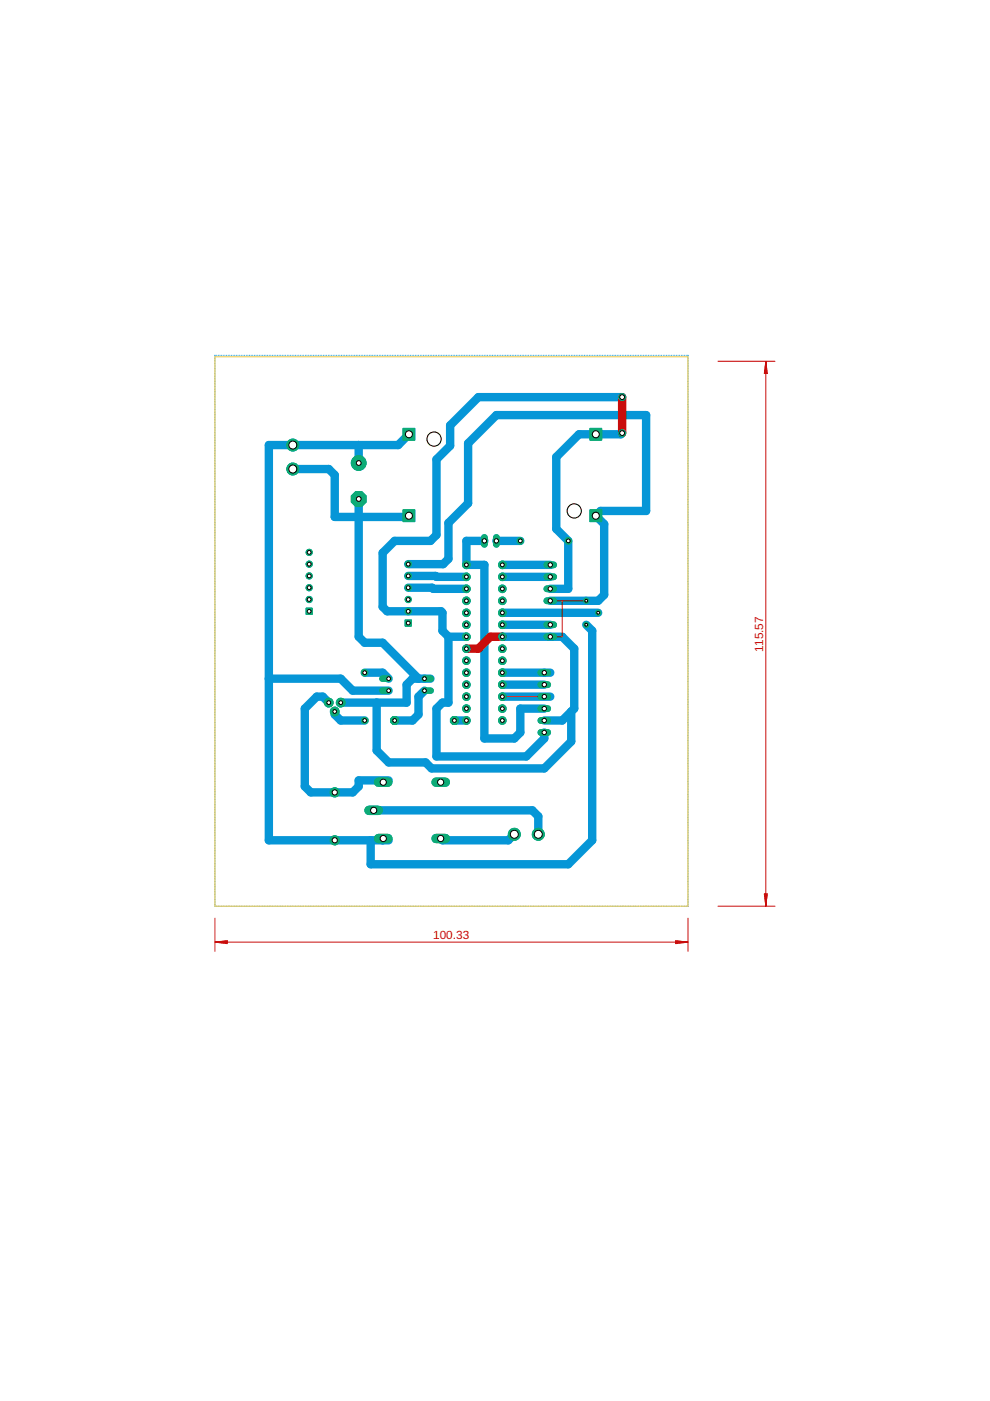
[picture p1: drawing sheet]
<svg xmlns="http://www.w3.org/2000/svg" width="210mm" height="297mm" viewBox="0 0 210 297" stroke-linecap="round" stroke-linejoin="round" font-family="sans-serif">
<defs><g id="words">
<g font-size="2.5" fill="#c90d0c">
<text x="161.8" y="138.2" transform="rotate(-90 161.8 138.2)">115.57</text>
<text x="91.8" y="199.2">100.33</text>
</g>
</g></defs>
<g fill="none" stroke="#0696d7" stroke-width="1.8">
<path d="M62.1 99.4h7.6l1.3 1.3v8.9h15.4l.3-.3M76.1 94.4v3.8M86.7 92.1l-2.3 2.3h-27.4v83.8h25.4M131.9 84.2h-30.5l-6 6v4.3l-2.9 2.9v16l-1.2 1.3h-7.6l-2.6 2.5v11.5l1 .9h11.4l.3 .3v3.8l1.3 1.3M131.9 91.8l-.2 .3h-8.9l-4.9 4.8v15.2l2.6 2.6v10.1h-3.8M76.1 105.8v29.2l1.2 1.3h3.8l7.6 7.6M86.6 119.6h7.4l1.1-1.1v-7.6l4.2-4.2v-12.7l5.9-6h31.8v20.3h-9.7l-1 1 1.8 1.8v15l-1.3 1.3h-10.1M102.7 114.7h-3.8v5.1h3.8v36.8h6.4l1.2-1.3v-5.1h5.1M105.2 114.7h5.1M106.5 119.8h10.2M86.6 124.6h5l.2 .2h7.1M86.6 122.1l12.3 .2"/>
<path d="M95.1 135h3.8M95.1 135v14h-1.3l-1.3 1.2v10.2h19.1l3.8-3.8v-1.3M106.5 135h12.7l2.6 2.5v12.7l-.7 .7M106.5 122.3h10.2M106.5 132.5h10.2M106.5 129.9h20.3M124.3 132.5l1.3 1.2v44.5l-5.1 5h-41.9v-5M57 143.9h15.2l2.6 2.5h7.6M69.7 149l-1.3-1.3h-1.2l-2.6 2.5v16.5l1.3 1.3h8.9l1.3-1.3v-1.2h6.3M71 150.9v.6l1.2 1.3h5.1M77.3 142.6h3.8l1.3 1.3M79.9 149v10.1l2.5 2.5h7.8l1.3 1.3h23.9l5.7-5.7v-6.3"/>
<path d="M90 146.4l-1.3 1.3v3.8l-1.2 1.3h-3.8M91.3 143.9h-3.8l-1.3 1.3v3.8h-14M96.4 152.8h2.5M106.5 142.6h10.2M106.5 145.2h8.9M106.5 147.7h10.2M121.1 150.9l-1.9 1.9h-3.8M79.2 171.8h33.7l1.2 1.3v3.8M81.3 177.8l-.2 .4M109.1 176.9l-1.3 1.3h-14l-.4-.4"/>
</g>
<g fill="none" stroke="#0696d7" stroke-width=".21">
<path d="M45.6 75.7h.1M45.6 76v.1M45.6 76.4h.1M45.6 76.7v.1M45.6 77.1h.1M45.6 77.4h.1M45.6 77.7v.1M45.6 78.1h.1M45.6 78.4v.1M45.6 78.8h.1M45.6 79.1v.1M45.6 79.5h.1"/>
<path d="M45.6 79.8v.1M45.6 75.3v.1M45.9 75.3h.1M46.3 75.3h.1M46.6 75.3h.1M47 75.3h.1M47.3 75.3h.1M47.7 75.3h.1M48 75.3h.1M48.4 75.3h.1M48.7 75.3h.1M49.1 75.3h.1"/>
<path d="M49.4 75.3h.1M49.7 75.3h.1M50.1 75.3h.1M50.4 75.3h.1M50.8 75.3h.1M51.1 75.3h.1M51.5 75.3h.1M51.8 75.3h.1M52.2 75.3h.1M52.5 75.3h.1M52.9 75.3h.1M53.2 75.3h.1"/>
<path d="M53.6 75.3h.1M53.9 75.3h.1M54.3 75.3h.1M54.6 75.3h.1M55 75.3h.1M55.3 75.3h.1M55.7 75.3h.1M56 75.3h.1M56.4 75.3h.1M56.7 75.3h.1M57.1 75.3h.1M57.4 75.3h.1"/>
<path d="M57.8 75.3h.1M58.1 75.3h.1M58.5 75.3h.1M58.8 75.3h.1M59.2 75.3h.1M59.5 75.3h.1M59.8 75.3h.1M60.2 75.3h.1M60.5 75.3h.1M60.9 75.3h.1M61.2 75.3h.1M61.6 75.3h.1"/>
<path d="M61.9 75.3h.1M62.3 75.3h.1M62.6 75.3h.1M63 75.3h.1M63.3 75.3h.1M63.7 75.3h.1M64 75.3h.1M64.4 75.3h.1M64.7 75.3h.1M65.1 75.3h.1M65.4 75.3h.1M65.8 75.3h.1"/>
<path d="M66.1 75.3h.1M66.5 75.3h.1M66.8 75.3h.1M67.2 75.3h.1M67.5 75.3h.1M67.9 75.3h.1M68.2 75.3h.1M68.6 75.3h.1M68.9 75.3h.1M69.2 75.3h.1M69.6 75.3h.1M69.9 75.3h.1"/>
<path d="M70.3 75.3h.1M70.6 75.3h.1M71 75.3h.1M71.3 75.3h.1M71.7 75.3h.1M72 75.3h.1M72.4 75.3h.1M72.7 75.3h.1M73.1 75.3h.1M73.4 75.3h.1M73.8 75.3h.1M74.1 75.3h.1"/>
<path d="M74.5 75.3h.1M74.8 75.3h.1M75.2 75.3h.1M75.5 75.3h.1M75.9 75.3h.1M76.2 75.3h.1M76.6 75.3h.1M76.9 75.3h.1M77.3 75.3h.1M77.6 75.3h.1M78 75.3h.1M78.3 75.3h.1"/>
<path d="M78.6 75.3h.1M79 75.3h.1M79.3 75.3h.1M79.7 75.3h.1M80 75.3h.1M80.4 75.3h.1M80.7 75.3h.1M81.1 75.3h.1M81.4 75.3h.1M81.8 75.3h.1M82.1 75.3h.1M82.5 75.3h.1"/>
<path d="M82.8 75.3h.1M83.2 75.3h.1M83.5 75.3h.1M83.9 75.3h.1M84.2 75.3h.1M84.6 75.3h.1M84.9 75.3h.1M85.3 75.3h.1M85.6 75.3h.1M86 75.3h.1M86.3 75.3h.1M86.7 75.3h.1"/>
<path d="M87 75.3h.1M87.4 75.3h.1M87.7 75.3h.1M88.1 75.3h.1M88.4 75.3h.1M88.7 75.3h.1M89.1 75.3h.1M89.4 75.3h.1M89.8 75.3h.1M90.1 75.3h.1M90.5 75.3h.1M90.8 75.3h.1"/>
<path d="M91.2 75.3h.1M91.5 75.3h.1M91.9 75.3h.1M92.2 75.3h.1M92.6 75.3h.1M92.9 75.3h.1M93.3 75.3h.1M93.6 75.3h.1M94 75.3h.1M94.3 75.3h.1M94.7 75.3h.1M95 75.3h.1"/>
<path d="M95.4 75.3h.1M95.7 75.3h.1M96.1 75.3h.1M96.4 75.3h.1M96.8 75.3h.1M97.1 75.3h.1M97.5 75.3h.1M97.8 75.3h.1M98.1 75.3h.1M98.5 75.3h.1M98.8 75.3h.1M99.2 75.3h.1"/>
<path d="M99.5 75.3h.1M99.9 75.3h.1M100.2 75.3h.1M100.6 75.3h.1M100.9 75.3h.1M101.3 75.3h.1M101.6 75.3h.1M102 75.3h.1M102.3 75.3h.1M102.7 75.3h.1M103 75.3h.1M103.4 75.3h.1"/>
<path d="M103.7 75.3h.1M104.1 75.3h.1M104.4 75.3h.1M104.8 75.3h.1M105.1 75.3h.1M105.5 75.3h.1M105.8 75.3h.1M106.2 75.3h.1M106.5 75.3h.1M106.8 75.3h.1M107.2 75.3h.1M107.5 75.3h.1"/>
<path d="M107.9 75.3h.1M108.2 75.3h.1M108.6 75.3h.1M108.9 75.3h.1M109.3 75.3h.1M109.6 75.3h.1M110 75.3h.1M110.3 75.3h.1M110.7 75.3h.1M111 75.3h.1M111.4 75.3h.1M111.7 75.3h.1"/>
<path d="M112.1 75.3h.1M112.4 75.3h.1M112.8 75.3h.1M113.1 75.3h.1M113.5 75.3h.1M113.8 75.3h.1M114.2 75.3h.1M114.5 75.3h.1M114.9 75.3h.1M115.2 75.3h.1M115.5 75.3h.1M115.9 75.3h.1"/>
<path d="M116.2 75.3h.1M116.6 75.3h.1M116.9 75.3h.1M117.3 75.3h.1M117.6 75.3h.1M118 75.3h.1M118.3 75.3h.1M118.7 75.3h.1M119 75.3h.1M119.4 75.3h.1M119.7 75.3h.1M120.1 75.3h.1"/>
<path d="M120.4 75.3h.1M120.8 75.3h.1M121.1 75.3h.1M121.5 75.3h.1M121.8 75.3h.1M122.2 75.3h.1M122.5 75.3h.1M122.9 75.3h.1M123.2 75.3h.1M123.5 75.3h.1M123.9 75.3h.1M124.2 75.3h.1"/>
<path d="M124.6 75.3h.1M124.9 75.3h.1M125.3 75.3h.1M125.6 75.3h.1M126 75.3h.1M126.3 75.3h.1M126.7 75.3h.1M127 75.3h.1M127.4 75.3h.1M127.7 75.3h.1M128.1 75.3h.1M128.4 75.3h.1"/>
<path d="M128.8 75.3h.1M129.1 75.3h.1M129.5 75.3h.1M129.8 75.3h.1M130.2 75.3h.1M130.5 75.3h.1M130.9 75.3h.1M131.2 75.3h.1M131.6 75.3h.1M131.9 75.3h.1M132.2 75.3h.1M132.6 75.3h.1"/>
<path d="M132.9 75.3h.1M133.3 75.3h.1M133.6 75.3h.1M134 75.3h.1M134.3 75.3h.1M134.7 75.3h.1M135 75.3h.1M135.4 75.3h.1M135.7 75.3h.1M136.1 75.3h.1M136.4 75.3h.1M136.8 75.3h.1"/>
<path d="M137.1 75.3h.1M137.5 75.3h.1M137.8 75.3h.1M138.2 75.3h.1M138.5 75.3h.1M138.9 75.3h.1M139.2 75.3h.1M139.6 75.3h.1M139.9 75.3h.1M140.3 75.3h.1M140.6 75.3h.1M140.9 75.3h.1"/>
<path d="M141.3 75.3h.1M141.6 75.3h.1M142 75.3h.1M142.3 75.3h.1M142.7 75.3h.1M143 75.3h.1M143.4 75.3h.1M143.7 75.3h.1M144.1 75.3h.1M144.4 75.3h.1M144.8 75.3h.1M145.1 75.3h.1"/>
<path d="M145.5 75.3h.1M145.8 75.3l.1 .1M145.9 75.7h.1M145.9 76v.1M145.9 76.4h.1M145.9 76.7v.1M145.9 77.1h.1M145.9 77.4h.1M145.9 77.7v.1M145.9 78.1h.1M145.9 78.4v.1M145.9 78.8h.1"/>
<path d="M145.9 79.1v.1M145.9 79.5h.1M145.9 79.8v.1M45.6 80.2h.1M45.6 80.5v.1M45.6 80.9h.1M45.6 81.2v.1M45.6 81.6h.1M45.6 81.9v.1M45.6 82.3h.1M45.6 82.6v.1M45.6 83h.1"/>
<path d="M45.6 83.3v.1M45.6 83.7h.1M45.6 84v.1M45.6 84.3v.1M45.6 84.7v.1M45.6 85v.1M45.6 85.4h.1M45.6 85.7v.1M45.6 86.1h.1M45.6 86.4v.1M45.6 86.8h.1M45.6 87.1v.1"/>
<path d="M45.6 87.5h.1M45.6 87.8v.1M45.6 88.2h.1M45.6 88.5v.1M45.6 88.9h.1M45.6 89.2v.1M45.6 89.6h.1M45.6 89.9v.1M45.6 90.3h.1M45.6 90.6v.1M45.6 91h.1M45.6 91.3v.1"/>
<path d="M45.6 91.7h.1M45.6 92v.1M45.6 92.4h.1M45.6 92.7h.1M45.6 93v.1M45.6 93.4h.1M45.6 93.7v.1M45.6 94.1h.1M45.6 94.4v.1M45.6 94.8h.1M45.6 95.1v.1M45.6 95.5h.1"/>
<path d="M45.6 95.8v.1M45.6 96.2h.1M45.6 96.5v.1M45.6 96.9h.1M45.6 97.2v.1M45.6 97.6h.1M45.6 97.9v.1M45.6 98.3h.1M45.6 98.6v.1M45.6 99h.1M45.6 99.3h.1M45.6 99.7h.1"/>
<path d="M45.6 100h.1M145.9 80.2h.1M145.9 80.5v.1M145.9 80.9h.1M145.9 81.2v.1M145.9 81.6h.1M145.9 81.9v.1M145.9 82.3h.1M145.9 82.6v.1M145.9 83h.1M145.9 83.3v.1M145.9 83.7h.1"/>
<path d="M145.9 84v.1M145.9 84.3v.1M145.9 84.7v.1M145.9 85v.1M145.9 85.4h.1M145.9 85.7v.1M145.9 86.1h.1M145.9 86.4v.1M145.9 86.8h.1M145.9 87.1v.1M145.9 87.5h.1M145.9 87.8v.1"/>
<path d="M145.9 88.2h.1M145.9 88.5v.1M145.9 88.9h.1M145.9 89.2v.1M145.9 89.6h.1M145.9 89.9v.1M145.9 90.3h.1M145.9 90.6v.1M145.9 91h.1M145.9 91.3v.1M145.9 91.7h.1M145.9 92v.1"/>
<path d="M145.9 92.4h.1M145.9 92.7h.1M145.9 93v.1M145.9 93.4h.1M145.9 93.7v.1M145.9 94.1h.1M145.9 94.4v.1M145.9 94.8h.1M145.9 95.1v.1M145.9 95.5h.1M145.9 95.8v.1M145.9 96.2h.1"/>
<path d="M145.9 96.5v.1M145.9 96.9h.1M145.9 97.2v.1M145.9 97.6h.1M145.9 97.9v.1M145.9 98.3h.1M145.9 98.6v.1M145.9 99h.1M145.9 99.3h.1M145.9 99.7h.1M145.9 100h.1M45.6 100.4h.1"/>
<path d="M45.6 100.7h.1M45.6 101v.1M45.6 101.4h.1M45.6 101.7v.1M45.6 102.1h.1M45.6 102.4v.1M45.6 102.8h.1M45.6 103.1v.1M45.6 103.5h.1M45.6 103.8v.1M45.6 104.2h.1M45.6 104.5v.1"/>
<path d="M45.6 104.9h.1M45.6 105.2v.1M45.6 105.6h.1M45.6 105.9h.1M45.6 106.3h.1M45.6 106.6h.1M45.6 107h.1M45.6 107.3h.1M45.6 107.6v.1M45.6 108h.1M45.6 108.3v.1M45.6 108.7h.1"/>
<path d="M45.6 109v.1M45.6 109.4h.1M45.6 109.7v.1M45.6 110.1h.1M45.6 110.4v.1M45.6 110.8h.1M45.6 111.1v.1M45.6 111.5h.1M45.6 111.8h.1M45.6 112.2h.1M45.6 112.5h.1M45.6 112.9h.1"/>
<path d="M45.6 113.2h.1M45.6 113.6h.1M45.6 113.9h.1M45.6 114.2v.1M45.6 114.6h.1M45.6 114.9v.1M45.6 115.3h.1M45.6 115.6v.1M45.6 116h.1M45.6 116.3v.1M45.6 116.7h.1M45.6 117v.1"/>
<path d="M45.6 117.4h.1M45.6 117.7v.1M45.6 118.1h.1M45.6 118.4h.1M45.6 118.8h.1M45.6 119.1h.1M45.6 119.5h.1M45.6 119.8h.1M145.9 100.4h.1M145.9 100.7h.1M145.9 101v.1M145.9 101.4h.1"/>
<path d="M145.9 101.7v.1M145.9 102.1h.1M145.9 102.4v.1M145.9 102.8h.1M145.9 103.1v.1M145.9 103.5h.1M145.9 103.8v.1M145.9 104.2h.1M145.9 104.5v.1M145.9 104.9h.1M145.9 105.2v.1M145.9 105.6h.1"/>
<path d="M145.9 105.9h.1M145.9 106.3h.1M145.9 106.6h.1M145.9 107h.1M145.9 107.3h.1M145.9 107.6v.1M145.9 108h.1M145.9 108.3v.1M145.9 108.7h.1M145.9 109v.1M145.9 109.4h.1M145.9 109.7v.1"/>
<path d="M145.9 110.1h.1M145.9 110.4v.1M145.9 110.8h.1M145.9 111.1v.1M145.9 111.5h.1M145.9 111.8h.1M145.9 112.2h.1M145.9 112.5h.1M145.9 112.9h.1M145.9 113.2h.1M145.9 113.6h.1M145.9 113.9h.1"/>
<path d="M145.9 114.2v.1M145.9 114.6h.1M145.9 114.9v.1M145.9 115.3h.1M145.9 115.6v.1M145.9 116h.1M145.9 116.3v.1M145.9 116.7h.1M145.9 117v.1M145.9 117.4h.1M145.9 117.7v.1M145.9 118.1h.1"/>
<path d="M145.9 118.4h.1M145.9 118.8h.1M145.9 119.1h.1M145.9 119.5h.1M145.9 119.8h.1M45.6 120.1v.1M45.6 120.5h.1M45.6 120.8v.1M45.6 121.2h.1M45.6 121.5v.1M45.6 121.9h.1M45.6 122.2v.1"/>
<path d="M45.6 122.6h.1M45.6 122.9v.1M45.6 123.3h.1M45.6 123.6v.1M45.6 124h.1M45.6 124.3v.1M45.6 124.7h.1M45.6 125v.1M45.6 125.4h.1M45.6 125.7v.1M45.6 126.1h.1M45.6 126.4h.1"/>
<path d="M45.6 126.7v.1M45.6 127.1h.1M45.6 127.4v.1M45.6 127.8h.1M45.6 128.1v.1M45.6 128.5h.1M45.6 128.8v.1M45.6 129.2h.1M45.6 129.5v.1M45.6 129.9h.1M45.6 130.2v.1M45.6 130.6h.1"/>
<path d="M45.6 130.9v.1M45.6 131.3h.1M45.6 131.6v.1M45.6 132h.1M45.6 132.3v.1M45.6 132.7h.1M45.6 133v.1M45.6 133.3v.1M45.6 133.7v.1M45.6 134v.1M45.6 134.4v.1M45.6 134.7v.1"/>
<path d="M45.6 135.1h.1M45.6 135.4v.1M45.6 135.8h.1M45.6 136.1v.1M45.6 136.5h.1M45.6 136.8v.1M45.6 137.2h.1M45.6 137.5v.1M45.6 137.9h.1M45.6 138.2v.1M45.6 138.6h.1M45.6 138.9v.1"/>
<path d="M45.6 139.3h.1M45.6 139.6v.1M45.6 140h.1M145.9 120.1v.1M145.9 120.5h.1M145.9 120.8v.1M145.9 121.2h.1M145.9 121.5v.1M145.9 121.9h.1M145.9 122.2v.1M145.9 122.6h.1M145.9 122.9v.1"/>
<path d="M145.9 123.3h.1M145.9 123.6v.1M145.9 124h.1M145.9 124.3v.1M145.9 124.7h.1M145.9 125v.1M145.9 125.4h.1M145.9 125.7v.1M145.9 126.1h.1M145.9 126.4h.1M145.9 126.7v.1M145.9 127.1h.1"/>
<path d="M145.9 127.4v.1M145.9 127.8h.1M145.9 128.1v.1M145.9 128.5h.1M145.9 128.8v.1M145.9 129.2h.1M145.9 129.5v.1M145.9 129.9h.1M145.9 130.2v.1M145.9 130.6h.1M145.9 130.9v.1M145.9 131.3h.1"/>
<path d="M145.9 131.6v.1M145.9 132h.1M145.9 132.3v.1M145.9 132.7h.1M145.9 133v.1M145.9 133.3v.1M145.9 133.7v.1M145.9 134v.1M145.9 134.4v.1M145.9 134.7v.1M145.9 135.1h.1M145.9 135.4v.1"/>
<path d="M145.9 135.8h.1M145.9 136.1v.1M145.9 136.5h.1M145.9 136.8v.1M145.9 137.2h.1M145.9 137.5v.1M145.9 137.9h.1M145.9 138.2v.1M145.9 138.6h.1M145.9 138.9v.1M145.9 139.3h.1M145.9 139.6v.1"/>
<path d="M145.9 140h.1M45.6 140.3v.1M45.6 140.7h.1M45.6 141v.1M45.6 141.4h.1M45.6 141.7h.1M45.6 142v.1M45.6 142.4h.1M45.6 142.7v.1M45.6 143.1h.1M45.6 143.4v.1M45.6 143.8h.1"/>
<path d="M45.6 144.1v.1M45.6 144.5h.1M45.6 144.8v.1M45.6 145.2h.1M45.6 145.5v.1M45.6 145.9h.1M45.6 146.2v.1M45.6 146.6h.1M45.6 146.9v.1M45.6 147.3h.1M45.6 147.6h.1M45.6 148h.1"/>
<path d="M45.6 148.3h.1M45.6 148.7h.1M45.6 149h.1M45.6 149.4h.1M45.6 149.7h.1M45.6 150v.1M45.6 150.4h.1M45.6 150.7v.1M45.6 151.1h.1M45.6 151.4v.1M45.6 151.8h.1M45.6 152.1v.1"/>
<path d="M45.6 152.5h.1M45.6 152.8v.1M45.6 153.2h.1M45.6 153.5v.1M45.6 153.9h.1M45.6 154.2h.1M45.6 154.6h.1M45.6 154.9h.1M45.6 155.3h.1M45.6 155.6h.1M45.6 155.9v.1M45.6 156.3h.1"/>
<path d="M45.6 156.6v.1M45.6 157h.1M45.6 157.3v.1M45.6 157.7h.1M45.6 158v.1M45.6 158.4h.1M45.6 158.7v.1M45.6 159.1h.1M45.6 159.4v.1M45.6 159.8h.1M145.9 140.3v.1M145.9 140.7h.1"/>
<path d="M145.9 141v.1M145.9 141.4h.1M145.9 141.7h.1M145.9 142v.1M145.9 142.4h.1M145.9 142.7v.1M145.9 143.1h.1M145.9 143.4v.1M145.9 143.8h.1M145.9 144.1v.1M145.9 144.5h.1M145.9 144.8v.1"/>
<path d="M145.9 145.2h.1M145.9 145.5v.1M145.9 145.9h.1M145.9 146.2v.1M145.9 146.6h.1M145.9 146.9v.1M145.9 147.3h.1M145.9 147.6h.1M145.9 148h.1M145.9 148.3h.1M145.9 148.7h.1M145.9 149h.1"/>
<path d="M145.9 149.4h.1M145.9 149.7h.1M145.9 150v.1M145.9 150.4h.1M145.9 150.7v.1M145.9 151.1h.1M145.9 151.4v.1M145.9 151.8h.1M145.9 152.1v.1M145.9 152.5h.1M145.9 152.8v.1M145.9 153.2h.1"/>
<path d="M145.9 153.5v.1M145.9 153.9h.1M145.9 154.2h.1M145.9 154.6h.1M145.9 154.9h.1M145.9 155.3h.1M145.9 155.6h.1M145.9 155.9v.1M145.9 156.3h.1M145.9 156.6v.1M145.9 157h.1M145.9 157.3v.1"/>
<path d="M145.9 157.7h.1M145.9 158v.1M145.9 158.4h.1M145.9 158.7v.1M145.9 159.1h.1M145.9 159.4v.1M145.9 159.8h.1M45.6 160.1h.1M45.6 160.5h.1M45.6 160.8h.1M45.6 161.2h.1M45.6 161.5h.1"/>
<path d="M45.6 161.9h.1M45.6 162.2h.1M45.6 162.5v.1M45.6 162.9h.1M45.6 163.2v.1M45.6 163.6h.1M45.6 163.9v.1M45.6 164.3h.1M45.6 164.6v.1M45.6 165h.1M45.6 165.3v.1M45.6 165.7h.1"/>
<path d="M45.6 166v.1M45.6 166.4h.1M45.6 166.7v.1M45.6 167.1h.1M45.6 167.4h.1M45.6 167.8h.1M45.6 168.1h.1M45.6 168.4v.1M45.6 168.8h.1M45.6 169.1v.1M45.6 169.5h.1M45.6 169.8v.1"/>
<path d="M45.6 170.2h.1M45.6 170.5v.1M45.6 170.9h.1M45.6 171.2v.1M45.6 171.6h.1M45.6 171.9v.1M45.6 172.3h.1M45.6 172.6v.1M45.6 173h.1M45.6 173.3v.1M45.6 173.7h.1M45.6 174v.1"/>
<path d="M45.6 174.4h.1M45.6 174.7v.1M45.6 175v.1M45.6 175.4v.1M45.6 175.7v.1M45.6 176.1h.1M45.6 176.4v.1M45.6 176.8h.1M45.6 177.1v.1M45.6 177.5h.1M45.6 177.8v.1M45.6 178.2h.1"/>
<path d="M45.6 178.5v.1M45.6 178.9h.1M45.6 179.2v.1M45.6 179.6h.1M45.6 179.9v.1M145.9 160.1h.1M145.9 160.5h.1M145.9 160.8h.1M145.9 161.2h.1M145.9 161.5h.1M145.9 161.9h.1M145.9 162.2h.1"/>
<path d="M145.9 162.5v.1M145.9 162.9h.1M145.9 163.2v.1M145.9 163.6h.1M145.9 163.9v.1M145.9 164.3h.1M145.9 164.6v.1M145.9 165h.1M145.9 165.3v.1M145.9 165.7h.1M145.9 166v.1M145.9 166.4h.1"/>
<path d="M145.9 166.7v.1M145.9 167.1h.1M145.9 167.4h.1M145.9 167.8h.1M145.9 168.1h.1M145.9 168.4v.1M145.9 168.8h.1M145.9 169.1v.1M145.9 169.5h.1M145.9 169.8v.1M145.9 170.2h.1M145.9 170.5v.1"/>
<path d="M145.9 170.9h.1M145.9 171.2v.1M145.9 171.6h.1M145.9 171.9v.1M145.9 172.3h.1M145.9 172.6v.1M145.9 173h.1M145.9 173.3v.1M145.9 173.7h.1M145.9 174v.1M145.9 174.4h.1M145.9 174.7v.1"/>
<path d="M145.9 175v.1M145.9 175.4v.1M145.9 175.7v.1M145.9 176.1h.1M145.9 176.4v.1M145.9 176.8h.1M145.9 177.1v.1M145.9 177.5h.1M145.9 177.8v.1M145.9 178.2h.1M145.9 178.5v.1M145.9 178.9h.1"/>
<path d="M145.9 179.2v.1M145.9 179.6h.1M145.9 179.9v.1M45.6 192.1h.1M45.6 180.3h.1M45.6 180.6v.1M45.6 181h.1M45.6 181.3v.1M45.6 181.7h.1M45.6 182v.1M45.6 182.4h.1M45.6 182.7v.1"/>
<path d="M45.6 183v.1M45.6 183.4h.1M45.6 183.7v.1M45.6 184.1h.1M45.6 184.4v.1M45.6 184.8h.1M45.6 185.1v.1M45.6 185.5h.1M45.6 185.8v.1M45.6 186.2h.1M45.6 186.5v.1M45.6 186.9h.1"/>
<path d="M45.6 187.2v.1M45.6 187.6h.1M45.6 187.9v.1M45.6 188.3h.1M45.6 188.6v.1M45.6 189h.1M45.6 189.3v.1M45.6 189.7h.1M45.6 190h.1M45.6 190.4h.1M45.6 190.7h.1M45.6 191.1h.1"/>
<path d="M45.6 191.4h.1M45.6 191.7v.1M45.9 192.1h.1M46.3 192.1h.1M46.6 192.1h.1M47 192.1h.1M47.3 192.1h.1M47.7 192.1h.1M48 192.1h.1M48.4 192.1h.1M48.7 192.1h.1M49.1 192.1h.1"/>
<path d="M49.4 192.1h.1M49.7 192.1h.1M50.1 192.1h.1M50.4 192.1h.1M50.8 192.1h.1M51.1 192.1h.1M51.5 192.1h.1M51.8 192.1h.1M52.2 192.1h.1M52.5 192.1h.1M52.9 192.1h.1M53.2 192.1h.1"/>
<path d="M53.6 192.1h.1M53.9 192.1h.1M54.3 192.1h.1M54.6 192.1h.1M55 192.1h.1M55.3 192.1h.1M55.7 192.1h.1M56 192.1h.1M56.4 192.1h.1M56.7 192.1h.1M57.1 192.1h.1M57.4 192.1h.1"/>
<path d="M57.8 192.1h.1M58.1 192.1h.1M58.5 192.1h.1M58.8 192.1h.1M59.2 192.1h.1M59.5 192.1h.1M59.8 192.1h.1M60.2 192.1h.1M60.5 192.1h.1M60.9 192.1h.1M61.2 192.1h.1M61.6 192.1h.1"/>
<path d="M61.9 192.1h.1M62.3 192.1h.1M62.6 192.1h.1M63 192.1h.1M63.3 192.1h.1M63.7 192.1h.1M64 192.1h.1M64.4 192.1h.1M64.7 192.1h.1M65.1 192.1h.1M65.4 192.1h.1M65.8 192.1h.1"/>
<path d="M66.1 192.1h.1M66.5 192.1h.1M66.8 192.1h.1M67.2 192.1h.1M67.5 192.1h.1M67.9 192.1h.1M68.2 192.1h.1M68.6 192.1h.1M68.9 192.1h.1M69.2 192.1h.1M69.6 192.1h.1M69.9 192.1h.1"/>
<path d="M70.3 192.1h.1M70.6 192.1h.1M71 192.1h.1M71.3 192.1h.1M71.7 192.1h.1M72 192.1h.1M72.4 192.1h.1M72.7 192.1h.1M73.1 192.1h.1M73.4 192.1h.1M73.8 192.1h.1M74.1 192.1h.1"/>
<path d="M74.5 192.1h.1M74.8 192.1h.1M75.2 192.1h.1M75.5 192.1h.1M75.9 192.1h.1M76.2 192.1h.1M76.6 192.1h.1M76.9 192.1h.1M77.3 192.1h.1M77.6 192.1h.1M78 192.1h.1M78.3 192.1h.1"/>
<path d="M78.6 192.1h.1M79 192.1h.1M79.3 192.1h.1M79.7 192.1h.1M80 192.1h.1M80.4 192.1h.1M80.7 192.1h.1M81.1 192.1h.1M81.4 192.1h.1M81.8 192.1h.1M82.1 192.1h.1M82.5 192.1h.1"/>
<path d="M82.8 192.1h.1M83.2 192.1h.1M83.5 192.1h.1M83.9 192.1h.1M84.2 192.1h.1M84.6 192.1h.1M84.9 192.1h.1M85.3 192.1h.1M85.6 192.1h.1M86 192.1h.1M86.3 192.1h.1M86.7 192.1h.1"/>
<path d="M87 192.1h.1M87.4 192.1h.1M87.7 192.1h.1M88.1 192.1h.1M88.4 192.1h.1M88.7 192.1h.1M89.1 192.1h.1M89.4 192.1h.1M89.8 192.1h.1M90.1 192.1h.1M90.5 192.1h.1M90.8 192.1h.1"/>
<path d="M91.2 192.1h.1M91.5 192.1h.1M91.9 192.1h.1M92.2 192.1h.1M92.6 192.1h.1M92.9 192.1h.1M93.3 192.1h.1M93.6 192.1h.1M94 192.1h.1M94.3 192.1h.1M94.7 192.1h.1M95 192.1h.1"/>
<path d="M95.4 192.1h.1M95.7 192.1h.1M96.1 192.1h.1M96.4 192.1h.1M96.8 192.1h.1M97.1 192.1h.1M97.5 192.1h.1M97.8 192.1h.1M98.1 192.1h.1M98.5 192.1h.1M98.8 192.1h.1M99.2 192.1h.1"/>
<path d="M99.5 192.1h.1M99.9 192.1h.1M100.2 192.1h.1M100.6 192.1h.1M100.9 192.1h.1M101.3 192.1h.1M101.6 192.1h.1M102 192.1h.1M102.3 192.1h.1M102.7 192.1h.1M103 192.1h.1M103.4 192.1h.1"/>
<path d="M103.7 192.1h.1M104.1 192.1h.1M104.4 192.1h.1M104.8 192.1h.1M105.1 192.1h.1M105.5 192.1h.1M105.8 192.1h.1M106.2 192.1h.1M106.5 192.1h.1M106.8 192.1h.1M107.2 192.1h.1M107.5 192.1h.1"/>
<path d="M107.9 192.1h.1M108.2 192.1h.1M108.6 192.1h.1M108.9 192.1h.1M109.3 192.1h.1M109.6 192.1h.1M110 192.1h.1M110.3 192.1h.1M110.7 192.1h.1M111 192.1h.1M111.4 192.1h.1M111.7 192.1h.1"/>
<path d="M112.1 192.1h.1M112.4 192.1h.1M112.8 192.1h.1M113.1 192.1h.1M113.5 192.1h.1M113.8 192.1h.1M114.2 192.1h.1M114.5 192.1h.1M114.9 192.1h.1M115.2 192.1h.1M115.5 192.1h.1M115.9 192.1h.1"/>
<path d="M116.2 192.1h.1M116.6 192.1h.1M116.9 192.1h.1M117.3 192.1h.1M117.6 192.1h.1M118 192.1h.1M118.3 192.1h.1M118.7 192.1h.1M119 192.1h.1M119.4 192.1h.1M119.7 192.1h.1M120.1 192.1h.1"/>
<path d="M120.4 192.1h.1M120.8 192.1h.1M121.1 192.1h.1M121.5 192.1h.1M121.8 192.1h.1M122.2 192.1h.1M122.5 192.1h.1M122.9 192.1h.1M123.2 192.1h.1M123.5 192.1h.1M123.9 192.1h.1M124.2 192.1h.1"/>
<path d="M124.6 192.1h.1M124.9 192.1h.1M125.3 192.1h.1M125.6 192.1h.1M126 192.1h.1M126.3 192.1h.1M126.7 192.1h.1M127 192.1h.1M127.4 192.1h.1M127.7 192.1h.1M128.1 192.1h.1M128.4 192.1h.1"/>
<path d="M128.8 192.1h.1M129.1 192.1h.1M129.5 192.1h.1M129.8 192.1h.1M130.2 192.1h.1M130.5 192.1h.1M130.9 192.1h.1M131.2 192.1h.1M131.6 192.1h.1M131.9 192.1h.1M132.2 192.1h.1M132.6 192.1h.1"/>
<path d="M132.9 192.1h.1M133.3 192.1h.1M133.6 192.1h.1M134 192.1h.1M134.3 192.1h.1M134.7 192.1h.1M135 192.1h.1M135.4 192.1h.1M135.7 192.1h.1M136.1 192.1h.1M136.4 192.1h.1M136.8 192.1h.1"/>
<path d="M137.1 192.1h.1M137.5 192.1h.1M137.8 192.1h.1M138.2 192.1h.1M138.5 192.1h.1M138.9 192.1h.1M139.2 192.1h.1M139.6 192.1h.1M139.9 192.1h.1M140.3 192.1h.1M140.6 192.1h.1M140.9 192.1h.1"/>
<path d="M141.3 192.1h.1M141.6 192.1h.1M142 192.1h.1M142.3 192.1h.1M142.7 192.1h.1M143 192.1h.1M143.4 192.1h.1M143.7 192.1h.1M144.1 192.1h.1M144.4 192.1h.1M144.8 192.1h.1M145.1 192.1h.1"/>
<path d="M145.5 192.1h.1M145.9 180.3h.1M145.9 180.6v.1M145.9 181h.1M145.9 181.3v.1M145.9 181.7h.1M145.9 182v.1M145.9 182.4h.1M145.9 182.7v.1M145.9 183v.1M145.9 183.4h.1M145.9 183.7v.1"/>
<path d="M145.9 184.1h.1M145.9 184.4v.1M145.9 184.8h.1M145.9 185.1v.1M145.9 185.5h.1M145.9 185.8v.1M145.9 186.2h.1M145.9 186.5v.1M145.9 186.9h.1M145.9 187.2v.1M145.9 187.6h.1M145.9 187.9v.1"/>
<path d="M145.9 188.3h.1M145.9 188.6v.1M145.9 189h.1M145.9 189.3v.1M145.9 189.7h.1M145.9 190h.1M145.9 190.4h.1M145.9 190.7h.1M145.9 191.1h.1M145.9 191.4h.1M145.9 191.7v.1M145.9 192.1h-.1"/>
</g>
<circle cx="98.9" cy="119.8" r=".8" fill="#0dab76" stroke="#0dab76" stroke-width=".21"/>
<circle cx="98.9" cy="119.8" r=".4" fill="#fff" stroke="#000" stroke-width=".21"/>
<circle cx="98.9" cy="122.3" r=".8" fill="#0dab76" stroke="#0dab76" stroke-width=".21"/>
<circle cx="98.9" cy="122.3" r=".4" fill="#fff" stroke="#000" stroke-width=".21"/>
<circle cx="98.9" cy="124.8" r=".8" fill="#0dab76" stroke="#0dab76" stroke-width=".21"/>
<circle cx="98.9" cy="124.8" r=".4" fill="#fff" stroke="#000" stroke-width=".21"/>
<circle cx="98.9" cy="127.4" r=".8" fill="#0dab76" stroke="#0dab76" stroke-width=".21"/>
<circle cx="98.9" cy="127.4" r=".4" fill="#fff" stroke="#000" stroke-width=".21"/>
<circle cx="98.9" cy="129.9" r=".8" fill="#0dab76" stroke="#0dab76" stroke-width=".21"/>
<circle cx="98.9" cy="129.9" r=".4" fill="#fff" stroke="#000" stroke-width=".21"/>
<circle cx="98.9" cy="132.5" r=".8" fill="#0dab76" stroke="#0dab76" stroke-width=".21"/>
<circle cx="98.9" cy="132.5" r=".4" fill="#fff" stroke="#000" stroke-width=".21"/>
<circle cx="98.9" cy="135" r=".8" fill="#0dab76" stroke="#0dab76" stroke-width=".21"/>
<circle cx="98.9" cy="135" r=".4" fill="#fff" stroke="#000" stroke-width=".21"/>
<circle cx="98.9" cy="137.5" r=".8" fill="#0dab76" stroke="#0dab76" stroke-width=".21"/>
<circle cx="98.9" cy="137.5" r=".4" fill="#fff" stroke="#000" stroke-width=".21"/>
<circle cx="98.9" cy="140.1" r=".8" fill="#0dab76" stroke="#0dab76" stroke-width=".21"/>
<circle cx="98.9" cy="140.1" r=".4" fill="#fff" stroke="#000" stroke-width=".21"/>
<circle cx="98.9" cy="142.6" r=".8" fill="#0dab76" stroke="#0dab76" stroke-width=".21"/>
<circle cx="98.9" cy="142.6" r=".4" fill="#fff" stroke="#000" stroke-width=".21"/>
<circle cx="98.9" cy="145.2" r=".8" fill="#0dab76" stroke="#0dab76" stroke-width=".21"/>
<circle cx="98.9" cy="145.2" r=".4" fill="#fff" stroke="#000" stroke-width=".21"/>
<circle cx="98.9" cy="147.7" r=".8" fill="#0dab76" stroke="#0dab76" stroke-width=".21"/>
<circle cx="98.9" cy="147.7" r=".4" fill="#fff" stroke="#000" stroke-width=".21"/>
<circle cx="98.9" cy="150.2" r=".8" fill="#0dab76" stroke="#0dab76" stroke-width=".21"/>
<circle cx="98.9" cy="150.2" r=".4" fill="#fff" stroke="#000" stroke-width=".21"/>
<circle cx="98.9" cy="152.8" r=".8" fill="#0dab76" stroke="#0dab76" stroke-width=".21"/>
<circle cx="98.9" cy="152.8" r=".4" fill="#fff" stroke="#000" stroke-width=".21"/>
<circle cx="106.5" cy="152.8" r=".8" fill="#0dab76" stroke="#0dab76" stroke-width=".21"/>
<circle cx="106.5" cy="152.8" r=".4" fill="#fff" stroke="#000" stroke-width=".21"/>
<circle cx="106.5" cy="150.2" r=".8" fill="#0dab76" stroke="#0dab76" stroke-width=".21"/>
<circle cx="106.5" cy="150.2" r=".4" fill="#fff" stroke="#000" stroke-width=".21"/>
<circle cx="106.5" cy="147.7" r=".8" fill="#0dab76" stroke="#0dab76" stroke-width=".21"/>
<circle cx="106.5" cy="147.7" r=".4" fill="#fff" stroke="#000" stroke-width=".21"/>
<circle cx="106.5" cy="145.2" r=".8" fill="#0dab76" stroke="#0dab76" stroke-width=".21"/>
<circle cx="106.5" cy="145.2" r=".4" fill="#fff" stroke="#000" stroke-width=".21"/>
<circle cx="106.5" cy="142.6" r=".8" fill="#0dab76" stroke="#0dab76" stroke-width=".21"/>
<circle cx="106.5" cy="142.6" r=".4" fill="#fff" stroke="#000" stroke-width=".21"/>
<circle cx="106.5" cy="140.1" r=".8" fill="#0dab76" stroke="#0dab76" stroke-width=".21"/>
<circle cx="106.5" cy="140.1" r=".4" fill="#fff" stroke="#000" stroke-width=".21"/>
<circle cx="106.5" cy="137.5" r=".8" fill="#0dab76" stroke="#0dab76" stroke-width=".21"/>
<circle cx="106.5" cy="137.5" r=".4" fill="#fff" stroke="#000" stroke-width=".21"/>
<circle cx="106.5" cy="135" r=".8" fill="#0dab76" stroke="#0dab76" stroke-width=".21"/>
<circle cx="106.5" cy="135" r=".4" fill="#fff" stroke="#000" stroke-width=".21"/>
<circle cx="106.5" cy="132.5" r=".8" fill="#0dab76" stroke="#0dab76" stroke-width=".21"/>
<circle cx="106.5" cy="132.5" r=".4" fill="#fff" stroke="#000" stroke-width=".21"/>
<circle cx="106.5" cy="129.9" r=".8" fill="#0dab76" stroke="#0dab76" stroke-width=".21"/>
<circle cx="106.5" cy="129.9" r=".4" fill="#fff" stroke="#000" stroke-width=".21"/>
<circle cx="106.5" cy="127.4" r=".8" fill="#0dab76" stroke="#0dab76" stroke-width=".21"/>
<circle cx="106.5" cy="127.4" r=".4" fill="#fff" stroke="#000" stroke-width=".21"/>
<circle cx="106.5" cy="124.8" r=".8" fill="#0dab76" stroke="#0dab76" stroke-width=".21"/>
<circle cx="106.5" cy="124.8" r=".4" fill="#fff" stroke="#000" stroke-width=".21"/>
<circle cx="106.5" cy="122.3" r=".8" fill="#0dab76" stroke="#0dab76" stroke-width=".21"/>
<circle cx="106.5" cy="122.3" r=".4" fill="#fff" stroke="#000" stroke-width=".21"/>
<circle cx="106.5" cy="119.8" r=".8" fill="#0dab76" stroke="#0dab76" stroke-width=".21"/>
<circle cx="106.5" cy="119.8" r=".4" fill="#fff" stroke="#000" stroke-width=".21"/>
<circle cx="62.1" cy="99.4" r="1.27" fill="#0dab76" stroke="#0dab76" stroke-width=".21"/>
<circle cx="62.1" cy="99.4" r=".85" fill="#fff" stroke="#000" stroke-width=".21"/>
<circle cx="62.1" cy="94.4" r="1.27" fill="#0dab76" stroke="#0dab76" stroke-width=".21"/>
<circle cx="62.1" cy="94.4" r=".85" fill="#fff" stroke="#000" stroke-width=".21"/>
<path d="M85.4 90.8h2.5v2.5h-2.5z" fill="#0dab76" stroke="#0dab76" stroke-width=".21"/>
<circle cx="86.7" cy="92.1" r=".74" fill="#fff" stroke="#000" stroke-width=".21"/>
<path d="M85.4 108.1h2.5v2.5h-2.5z" fill="#0dab76" stroke="#0dab76" stroke-width=".21"/>
<circle cx="86.7" cy="109.3" r=".74" fill="#fff" stroke="#000" stroke-width=".21"/>
<path d="M125.1 108.1h2.5v2.5h-2.5z" fill="#0dab76" stroke="#0dab76" stroke-width=".21"/>
<circle cx="126.3" cy="109.3" r=".74" fill="#fff" stroke="#000" stroke-width=".21"/>
<path d="M125.1 90.8h2.5v2.5h-2.5z" fill="#0dab76" stroke="#0dab76" stroke-width=".21"/>
<circle cx="126.3" cy="92.1" r=".74" fill="#fff" stroke="#000" stroke-width=".21"/>
<circle cx="65.6" cy="117.1" r=".66" fill="#0dab76" stroke="#0dab76" stroke-width=".21"/>
<circle cx="65.6" cy="117.1" r=".4" fill="#fff" stroke="#000" stroke-width=".21"/>
<circle cx="65.6" cy="119.6" r=".66" fill="#0dab76" stroke="#0dab76" stroke-width=".21"/>
<circle cx="65.6" cy="119.6" r=".4" fill="#fff" stroke="#000" stroke-width=".21"/>
<circle cx="65.6" cy="122.1" r=".66" fill="#0dab76" stroke="#0dab76" stroke-width=".21"/>
<circle cx="65.6" cy="122.1" r=".4" fill="#fff" stroke="#000" stroke-width=".21"/>
<circle cx="65.6" cy="124.6" r=".66" fill="#0dab76" stroke="#0dab76" stroke-width=".21"/>
<circle cx="65.6" cy="124.6" r=".4" fill="#fff" stroke="#000" stroke-width=".21"/>
<circle cx="65.6" cy="127.1" r=".66" fill="#0dab76" stroke="#0dab76" stroke-width=".21"/>
<circle cx="65.6" cy="127.1" r=".4" fill="#fff" stroke="#000" stroke-width=".21"/>
<circle cx="86.6" cy="119.6" r=".66" fill="#0dab76" stroke="#0dab76" stroke-width=".21"/>
<circle cx="86.6" cy="119.6" r=".4" fill="#fff" stroke="#000" stroke-width=".21"/>
<circle cx="86.6" cy="122.1" r=".66" fill="#0dab76" stroke="#0dab76" stroke-width=".21"/>
<circle cx="86.6" cy="122.1" r=".4" fill="#fff" stroke="#000" stroke-width=".21"/>
<circle cx="86.6" cy="124.6" r=".66" fill="#0dab76" stroke="#0dab76" stroke-width=".21"/>
<circle cx="86.6" cy="124.6" r=".4" fill="#fff" stroke="#000" stroke-width=".21"/>
<circle cx="86.6" cy="127.1" r=".66" fill="#0dab76" stroke="#0dab76" stroke-width=".21"/>
<circle cx="86.6" cy="127.1" r=".4" fill="#fff" stroke="#000" stroke-width=".21"/>
<circle cx="86.6" cy="129.6" r=".66" fill="#0dab76" stroke="#0dab76" stroke-width=".21"/>
<circle cx="86.6" cy="129.6" r=".4" fill="#fff" stroke="#000" stroke-width=".21"/>
<path d="M85.9 131.4h1.3v1.4h-1.3z" fill="#0dab76" stroke="#0dab76" stroke-width=".21"/>
<circle cx="86.6" cy="132.1" r=".4" fill="#fff" stroke="#000" stroke-width=".21"/>
<path d="M64.9 128.9h1.3v1.4h-1.3z" fill="#0dab76" stroke="#0dab76" stroke-width=".21"/>
<circle cx="65.6" cy="129.6" r=".4" fill="#fff" stroke="#000" stroke-width=".21"/>
<path d="M116 135h1.4" fill="none" stroke="#0dab76" stroke-width="1.4"/>
<circle cx="116.7" cy="135" r=".47" fill="#fff" stroke="#000" stroke-width=".21"/>
<path d="M116 132.5h1.4" fill="none" stroke="#0dab76" stroke-width="1.4"/>
<circle cx="116.7" cy="132.5" r=".47" fill="#fff" stroke="#000" stroke-width=".21"/>
<path d="M114.7 142.6h1.4" fill="none" stroke="#0dab76" stroke-width="1.4"/>
<circle cx="115.4" cy="142.6" r=".47" fill="#fff" stroke="#000" stroke-width=".21"/>
<path d="M114.7 145.2h1.4" fill="none" stroke="#0dab76" stroke-width="1.4"/>
<circle cx="115.4" cy="145.2" r=".47" fill="#fff" stroke="#000" stroke-width=".21"/>
<path d="M114.7 147.7h1.4" fill="none" stroke="#0dab76" stroke-width="1.4"/>
<circle cx="115.4" cy="147.7" r=".47" fill="#fff" stroke="#000" stroke-width=".21"/>
<path d="M114.7 150.2h1.4" fill="none" stroke="#0dab76" stroke-width="1.4"/>
<circle cx="115.4" cy="150.2" r=".47" fill="#fff" stroke="#000" stroke-width=".21"/>
<path d="M114.7 152.8h1.4" fill="none" stroke="#0dab76" stroke-width="1.4"/>
<circle cx="115.4" cy="152.8" r=".47" fill="#fff" stroke="#000" stroke-width=".21"/>
<path d="M114.7 155.3h1.4" fill="none" stroke="#0dab76" stroke-width="1.4"/>
<circle cx="115.4" cy="155.3" r=".47" fill="#fff" stroke="#000" stroke-width=".21"/>
<path d="M116 127.4h1.4" fill="none" stroke="#0dab76" stroke-width="1.4"/>
<circle cx="116.7" cy="127.4" r=".47" fill="#fff" stroke="#000" stroke-width=".21"/>
<path d="M116 124.8h1.4" fill="none" stroke="#0dab76" stroke-width="1.4"/>
<circle cx="116.7" cy="124.8" r=".47" fill="#fff" stroke="#000" stroke-width=".21"/>
<path d="M116 122.3h1.4" fill="none" stroke="#0dab76" stroke-width="1.4"/>
<circle cx="116.7" cy="122.3" r=".47" fill="#fff" stroke="#000" stroke-width=".21"/>
<path d="M116 119.8h1.4" fill="none" stroke="#0dab76" stroke-width="1.4"/>
<circle cx="116.7" cy="119.8" r=".47" fill="#fff" stroke="#000" stroke-width=".21"/>
<circle cx="124.3" cy="127.4" r=".55" fill="#0dab76" stroke="#0dab76" stroke-width=".21"/>
<circle cx="124.3" cy="127.4" r=".3" fill="#fff" stroke="#000" stroke-width=".21"/>
<circle cx="126.8" cy="129.9" r=".55" fill="#0dab76" stroke="#0dab76" stroke-width=".21"/>
<circle cx="126.8" cy="129.9" r=".3" fill="#fff" stroke="#000" stroke-width=".21"/>
<circle cx="124.3" cy="132.5" r=".55" fill="#0dab76" stroke="#0dab76" stroke-width=".21"/>
<circle cx="124.3" cy="132.5" r=".3" fill="#fff" stroke="#000" stroke-width=".21"/>
<path d="M78.2 171.8h2" fill="none" stroke="#0dab76" stroke-width="2"/>
<circle cx="79.2" cy="171.8" r=".66" fill="#fff" stroke="#000" stroke-width=".21"/>
<path d="M80.3 177.8h1.9" fill="none" stroke="#0dab76" stroke-width="2"/>
<circle cx="81.3" cy="177.8" r=".66" fill="#fff" stroke="#000" stroke-width=".21"/>
<path d="M80.3 165.8h1.9" fill="none" stroke="#0dab76" stroke-width="2"/>
<circle cx="81.3" cy="165.8" r=".66" fill="#fff" stroke="#000" stroke-width=".21"/>
<path d="M92.5 165.8h1.9" fill="none" stroke="#0dab76" stroke-width="2"/>
<circle cx="93.4" cy="165.8" r=".66" fill="#fff" stroke="#000" stroke-width=".21"/>
<path d="M92.5 177.8h1.9" fill="none" stroke="#0dab76" stroke-width="2"/>
<circle cx="93.4" cy="177.8" r=".66" fill="#fff" stroke="#000" stroke-width=".21"/>
<circle cx="71" cy="168" r=".97" fill="#0dab76" stroke="#0dab76" stroke-width=".21"/>
<circle cx="71" cy="168" r=".55" fill="#fff" stroke="#000" stroke-width=".21"/>
<circle cx="71" cy="178.2" r=".97" fill="#0dab76" stroke="#0dab76" stroke-width=".21"/>
<circle cx="71" cy="178.2" r=".55" fill="#fff" stroke="#000" stroke-width=".21"/>
<circle cx="109.1" cy="176.9" r="1.27" fill="#0dab76" stroke="#0dab76" stroke-width=".21"/>
<circle cx="109.1" cy="176.9" r=".85" fill="#fff" stroke="#000" stroke-width=".21"/>
<circle cx="114.1" cy="176.9" r="1.27" fill="#0dab76" stroke="#0dab76" stroke-width=".21"/>
<circle cx="114.1" cy="176.9" r=".85" fill="#fff" stroke="#000" stroke-width=".21"/>
<circle cx="72.2" cy="149" r=".93" fill="#0dab76" stroke="#0dab76" stroke-width=".21"/>
<circle cx="72.2" cy="149" r=".4" fill="#fff" stroke="#000" stroke-width=".21"/>
<circle cx="71" cy="150.9" r=".93" fill="#0dab76" stroke="#0dab76" stroke-width=".21"/>
<circle cx="71" cy="150.9" r=".4" fill="#fff" stroke="#000" stroke-width=".21"/>
<circle cx="69.7" cy="149" r=".93" fill="#0dab76" stroke="#0dab76" stroke-width=".21"/>
<circle cx="69.7" cy="149" r=".4" fill="#fff" stroke="#000" stroke-width=".21"/>
<circle cx="77.3" cy="142.6" r=".71" fill="#0dab76" stroke="#0dab76" stroke-width=".21"/>
<circle cx="77.3" cy="142.6" r=".4" fill="#fff" stroke="#000" stroke-width=".21"/>
<circle cx="77.3" cy="152.8" r=".71" fill="#0dab76" stroke="#0dab76" stroke-width=".21"/>
<circle cx="77.3" cy="152.8" r=".4" fill="#fff" stroke="#000" stroke-width=".21"/>
<path d="M90 146.4h1.3" fill="none" stroke="#0dab76" stroke-width="1.3"/>
<circle cx="90" cy="146.4" r=".4" fill="#fff" stroke="#000" stroke-width=".21"/>
<path d="M90 143.9h1.3" fill="none" stroke="#0dab76" stroke-width="1.3"/>
<circle cx="90" cy="143.9" r=".4" fill="#fff" stroke="#000" stroke-width=".21"/>
<path d="M81.1 143.9h1.3" fill="none" stroke="#0dab76" stroke-width="1.3"/>
<circle cx="82.4" cy="143.9" r=".4" fill="#fff" stroke="#000" stroke-width=".21"/>
<path d="M81.1 146.4h1.3" fill="none" stroke="#0dab76" stroke-width="1.3"/>
<circle cx="82.4" cy="146.4" r=".4" fill="#fff" stroke="#000" stroke-width=".21"/>
<circle cx="96.4" cy="152.8" r=".92" fill="#0dab76" stroke="#0dab76" stroke-width=".21"/>
<circle cx="96.4" cy="152.8" r=".4" fill="#fff" stroke="#000" stroke-width=".21"/>
<circle cx="83.7" cy="152.8" r=".92" fill="#0dab76" stroke="#0dab76" stroke-width=".21"/>
<circle cx="83.7" cy="152.8" r=".4" fill="#fff" stroke="#000" stroke-width=".21"/>
<path d="M105.2 114v1.4" fill="none" stroke="#0dab76" stroke-width="1.4"/>
<circle cx="105.2" cy="114.7" r=".47" fill="#fff" stroke="#000" stroke-width=".21"/>
<path d="M102.7 114v1.4" fill="none" stroke="#0dab76" stroke-width="1.4"/>
<circle cx="102.7" cy="114.7" r=".47" fill="#fff" stroke="#000" stroke-width=".21"/>
<circle cx="110.3" cy="114.7" r=".71" fill="#0dab76" stroke="#0dab76" stroke-width=".21"/>
<circle cx="110.3" cy="114.7" r=".4" fill="#fff" stroke="#000" stroke-width=".21"/>
<circle cx="120.5" cy="114.7" r=".71" fill="#0dab76" stroke="#0dab76" stroke-width=".21"/>
<circle cx="120.5" cy="114.7" r=".4" fill="#fff" stroke="#000" stroke-width=".21"/>
<circle cx="76.1" cy="105.8" r="1.7" fill="#0dab76" stroke="#0dab76" stroke-width=".21"/>
<circle cx="76.1" cy="105.8" r=".51" fill="#fff" stroke="#000" stroke-width=".21"/>
<circle cx="76.1" cy="98.2" r="1.57" fill="#0dab76" stroke="#0dab76" stroke-width=".21"/>
<circle cx="76.1" cy="98.2" r=".51" fill="#fff" stroke="#000" stroke-width=".21"/>
<circle cx="131.9" cy="84.2" r=".74" fill="#0dab76" stroke="#0dab76" stroke-width=".21"/>
<circle cx="131.9" cy="84.2" r=".51" fill="#fff" stroke="#000" stroke-width=".21"/>
<circle cx="131.9" cy="91.8" r=".74" fill="#0dab76" stroke="#0dab76" stroke-width=".21"/>
<circle cx="131.9" cy="91.8" r=".51" fill="#fff" stroke="#000" stroke-width=".21"/>
<g fill="none" stroke="#c90d0c" stroke-width=".21">
<path d="M152.2 76.6h12.1M162.4 76.7v115.4M162.4 76.7l.3 2.5h-.6zM162.4 76.7l-.2 2.5M162.4 76.7l.1 2.5M162.4 76.7l-.3 2.5M162.4 76.7l.2 2.5M86.7 109.3l.1 .3M86.8 119.1l-.2 .5M126.3 109.3l-.1 .3M116.7 127.4h7.6M119.2 127.4v7.6h-2.5"/>
<path d="M69.7 149l-.6 .6M106.5 147.7h8.9M81.1 165.5l.2 .3M45.6 194.7v7M45.6 199.7h100.2M45.6 199.7l2.6-.3v.7zM45.6 199.7l2.6 .2M45.6 199.7l2.6 .3M48.2 199.6l-2.6 .1M48.2 199.5l-2.6 .2M143.3 199.4l2.5 .3-2.5 .4zM143.3 199.6l2.5 .1"/>
<path d="M143.3 199.5l2.5 .2M145.8 199.7l-2.5 .2M145.8 199.7l-2.5 .3M145.9 194.7v7M152.2 192.1h12.1M162.1 189.5h.6l-.3 2.6zM162.1 189.5l.3 2.6M162.2 189.5l.2 2.6M162.5 189.5l-.1 2.6M162.6 189.5l-.2 2.6"/>
</g>
<path d="M131.9 84.2v7.6M106.5 135h-2.5l-2.6 2.5h-2.5" fill="none" stroke="#c90d0c" stroke-width="1.8"/>
<circle cx="98.9" cy="119.8" r=".8" fill="#0dab76" stroke="#0dab76" stroke-width=".21"/>
<circle cx="98.9" cy="119.8" r=".4" fill="#fff" stroke="#000" stroke-width=".21"/>
<circle cx="98.9" cy="122.3" r=".8" fill="#0dab76" stroke="#0dab76" stroke-width=".21"/>
<circle cx="98.9" cy="122.3" r=".4" fill="#fff" stroke="#000" stroke-width=".21"/>
<circle cx="98.9" cy="124.8" r=".8" fill="#0dab76" stroke="#0dab76" stroke-width=".21"/>
<circle cx="98.9" cy="124.8" r=".4" fill="#fff" stroke="#000" stroke-width=".21"/>
<circle cx="98.9" cy="127.4" r=".8" fill="#0dab76" stroke="#0dab76" stroke-width=".21"/>
<circle cx="98.9" cy="127.4" r=".4" fill="#fff" stroke="#000" stroke-width=".21"/>
<circle cx="98.9" cy="129.9" r=".8" fill="#0dab76" stroke="#0dab76" stroke-width=".21"/>
<circle cx="98.9" cy="129.9" r=".4" fill="#fff" stroke="#000" stroke-width=".21"/>
<circle cx="98.9" cy="132.5" r=".8" fill="#0dab76" stroke="#0dab76" stroke-width=".21"/>
<circle cx="98.9" cy="132.5" r=".4" fill="#fff" stroke="#000" stroke-width=".21"/>
<circle cx="98.9" cy="135" r=".8" fill="#0dab76" stroke="#0dab76" stroke-width=".21"/>
<circle cx="98.9" cy="135" r=".4" fill="#fff" stroke="#000" stroke-width=".21"/>
<circle cx="98.9" cy="137.5" r=".8" fill="#0dab76" stroke="#0dab76" stroke-width=".21"/>
<circle cx="98.9" cy="137.5" r=".4" fill="#fff" stroke="#000" stroke-width=".21"/>
<circle cx="98.9" cy="140.1" r=".8" fill="#0dab76" stroke="#0dab76" stroke-width=".21"/>
<circle cx="98.9" cy="140.1" r=".4" fill="#fff" stroke="#000" stroke-width=".21"/>
<circle cx="98.9" cy="142.6" r=".8" fill="#0dab76" stroke="#0dab76" stroke-width=".21"/>
<circle cx="98.9" cy="142.6" r=".4" fill="#fff" stroke="#000" stroke-width=".21"/>
<circle cx="98.9" cy="145.2" r=".8" fill="#0dab76" stroke="#0dab76" stroke-width=".21"/>
<circle cx="98.9" cy="145.2" r=".4" fill="#fff" stroke="#000" stroke-width=".21"/>
<circle cx="98.9" cy="147.7" r=".8" fill="#0dab76" stroke="#0dab76" stroke-width=".21"/>
<circle cx="98.9" cy="147.7" r=".4" fill="#fff" stroke="#000" stroke-width=".21"/>
<circle cx="98.9" cy="150.2" r=".8" fill="#0dab76" stroke="#0dab76" stroke-width=".21"/>
<circle cx="98.9" cy="150.2" r=".4" fill="#fff" stroke="#000" stroke-width=".21"/>
<circle cx="98.9" cy="152.8" r=".8" fill="#0dab76" stroke="#0dab76" stroke-width=".21"/>
<circle cx="98.9" cy="152.8" r=".4" fill="#fff" stroke="#000" stroke-width=".21"/>
<circle cx="106.5" cy="152.8" r=".8" fill="#0dab76" stroke="#0dab76" stroke-width=".21"/>
<circle cx="106.5" cy="152.8" r=".4" fill="#fff" stroke="#000" stroke-width=".21"/>
<circle cx="106.5" cy="150.2" r=".8" fill="#0dab76" stroke="#0dab76" stroke-width=".21"/>
<circle cx="106.5" cy="150.2" r=".4" fill="#fff" stroke="#000" stroke-width=".21"/>
<circle cx="106.5" cy="147.7" r=".8" fill="#0dab76" stroke="#0dab76" stroke-width=".21"/>
<circle cx="106.5" cy="147.7" r=".4" fill="#fff" stroke="#000" stroke-width=".21"/>
<circle cx="106.5" cy="145.2" r=".8" fill="#0dab76" stroke="#0dab76" stroke-width=".21"/>
<circle cx="106.5" cy="145.2" r=".4" fill="#fff" stroke="#000" stroke-width=".21"/>
<circle cx="106.5" cy="142.6" r=".8" fill="#0dab76" stroke="#0dab76" stroke-width=".21"/>
<circle cx="106.5" cy="142.6" r=".4" fill="#fff" stroke="#000" stroke-width=".21"/>
<circle cx="106.5" cy="140.1" r=".8" fill="#0dab76" stroke="#0dab76" stroke-width=".21"/>
<circle cx="106.5" cy="140.1" r=".4" fill="#fff" stroke="#000" stroke-width=".21"/>
<circle cx="106.5" cy="137.5" r=".8" fill="#0dab76" stroke="#0dab76" stroke-width=".21"/>
<circle cx="106.5" cy="137.5" r=".4" fill="#fff" stroke="#000" stroke-width=".21"/>
<circle cx="106.5" cy="135" r=".8" fill="#0dab76" stroke="#0dab76" stroke-width=".21"/>
<circle cx="106.5" cy="135" r=".4" fill="#fff" stroke="#000" stroke-width=".21"/>
<circle cx="106.5" cy="132.5" r=".8" fill="#0dab76" stroke="#0dab76" stroke-width=".21"/>
<circle cx="106.5" cy="132.5" r=".4" fill="#fff" stroke="#000" stroke-width=".21"/>
<circle cx="106.5" cy="129.9" r=".8" fill="#0dab76" stroke="#0dab76" stroke-width=".21"/>
<circle cx="106.5" cy="129.9" r=".4" fill="#fff" stroke="#000" stroke-width=".21"/>
<circle cx="106.5" cy="127.4" r=".8" fill="#0dab76" stroke="#0dab76" stroke-width=".21"/>
<circle cx="106.5" cy="127.4" r=".4" fill="#fff" stroke="#000" stroke-width=".21"/>
<circle cx="106.5" cy="124.8" r=".8" fill="#0dab76" stroke="#0dab76" stroke-width=".21"/>
<circle cx="106.5" cy="124.8" r=".4" fill="#fff" stroke="#000" stroke-width=".21"/>
<circle cx="106.5" cy="122.3" r=".8" fill="#0dab76" stroke="#0dab76" stroke-width=".21"/>
<circle cx="106.5" cy="122.3" r=".4" fill="#fff" stroke="#000" stroke-width=".21"/>
<circle cx="106.5" cy="119.8" r=".8" fill="#0dab76" stroke="#0dab76" stroke-width=".21"/>
<circle cx="106.5" cy="119.8" r=".4" fill="#fff" stroke="#000" stroke-width=".21"/>
<circle cx="62.1" cy="99.4" r="1.27" fill="#0dab76" stroke="#0dab76" stroke-width=".21"/>
<circle cx="62.1" cy="99.4" r=".85" fill="#fff" stroke="#000" stroke-width=".21"/>
<circle cx="62.1" cy="94.4" r="1.27" fill="#0dab76" stroke="#0dab76" stroke-width=".21"/>
<circle cx="62.1" cy="94.4" r=".85" fill="#fff" stroke="#000" stroke-width=".21"/>
<path d="M85.4 90.8h2.5v2.5h-2.5z" fill="#0dab76" stroke="#0dab76" stroke-width=".21"/>
<circle cx="86.7" cy="92.1" r=".74" fill="#fff" stroke="#000" stroke-width=".21"/>
<path d="M85.4 108.1h2.5v2.5h-2.5z" fill="#0dab76" stroke="#0dab76" stroke-width=".21"/>
<circle cx="86.7" cy="109.3" r=".74" fill="#fff" stroke="#000" stroke-width=".21"/>
<path d="M125.1 108.1h2.5v2.5h-2.5z" fill="#0dab76" stroke="#0dab76" stroke-width=".21"/>
<circle cx="126.3" cy="109.3" r=".74" fill="#fff" stroke="#000" stroke-width=".21"/>
<path d="M125.1 90.8h2.5v2.5h-2.5z" fill="#0dab76" stroke="#0dab76" stroke-width=".21"/>
<circle cx="126.3" cy="92.1" r=".74" fill="#fff" stroke="#000" stroke-width=".21"/>
<circle cx="65.6" cy="117.1" r=".66" fill="#0dab76" stroke="#0dab76" stroke-width=".21"/>
<circle cx="65.6" cy="117.1" r=".4" fill="#fff" stroke="#000" stroke-width=".21"/>
<circle cx="65.6" cy="119.6" r=".66" fill="#0dab76" stroke="#0dab76" stroke-width=".21"/>
<circle cx="65.6" cy="119.6" r=".4" fill="#fff" stroke="#000" stroke-width=".21"/>
<circle cx="65.6" cy="122.1" r=".66" fill="#0dab76" stroke="#0dab76" stroke-width=".21"/>
<circle cx="65.6" cy="122.1" r=".4" fill="#fff" stroke="#000" stroke-width=".21"/>
<circle cx="65.6" cy="124.6" r=".66" fill="#0dab76" stroke="#0dab76" stroke-width=".21"/>
<circle cx="65.6" cy="124.6" r=".4" fill="#fff" stroke="#000" stroke-width=".21"/>
<circle cx="65.6" cy="127.1" r=".66" fill="#0dab76" stroke="#0dab76" stroke-width=".21"/>
<circle cx="65.6" cy="127.1" r=".4" fill="#fff" stroke="#000" stroke-width=".21"/>
<circle cx="86.6" cy="119.6" r=".66" fill="#0dab76" stroke="#0dab76" stroke-width=".21"/>
<circle cx="86.6" cy="119.6" r=".4" fill="#fff" stroke="#000" stroke-width=".21"/>
<circle cx="86.6" cy="122.1" r=".66" fill="#0dab76" stroke="#0dab76" stroke-width=".21"/>
<circle cx="86.6" cy="122.1" r=".4" fill="#fff" stroke="#000" stroke-width=".21"/>
<circle cx="86.6" cy="124.6" r=".66" fill="#0dab76" stroke="#0dab76" stroke-width=".21"/>
<circle cx="86.6" cy="124.6" r=".4" fill="#fff" stroke="#000" stroke-width=".21"/>
<circle cx="86.6" cy="127.1" r=".66" fill="#0dab76" stroke="#0dab76" stroke-width=".21"/>
<circle cx="86.6" cy="127.1" r=".4" fill="#fff" stroke="#000" stroke-width=".21"/>
<circle cx="86.6" cy="129.6" r=".66" fill="#0dab76" stroke="#0dab76" stroke-width=".21"/>
<circle cx="86.6" cy="129.6" r=".4" fill="#fff" stroke="#000" stroke-width=".21"/>
<path d="M85.9 131.4h1.3v1.4h-1.3z" fill="#0dab76" stroke="#0dab76" stroke-width=".21"/>
<circle cx="86.6" cy="132.1" r=".4" fill="#fff" stroke="#000" stroke-width=".21"/>
<path d="M64.9 128.9h1.3v1.4h-1.3z" fill="#0dab76" stroke="#0dab76" stroke-width=".21"/>
<circle cx="65.6" cy="129.6" r=".4" fill="#fff" stroke="#000" stroke-width=".21"/>
<path d="M116 135h1.4" fill="none" stroke="#0dab76" stroke-width="1.4"/>
<circle cx="116.7" cy="135" r=".47" fill="#fff" stroke="#000" stroke-width=".21"/>
<path d="M116 132.5h1.4" fill="none" stroke="#0dab76" stroke-width="1.4"/>
<circle cx="116.7" cy="132.5" r=".47" fill="#fff" stroke="#000" stroke-width=".21"/>
<path d="M114.7 142.6h1.4" fill="none" stroke="#0dab76" stroke-width="1.4"/>
<circle cx="115.4" cy="142.6" r=".47" fill="#fff" stroke="#000" stroke-width=".21"/>
<path d="M114.7 145.2h1.4" fill="none" stroke="#0dab76" stroke-width="1.4"/>
<circle cx="115.4" cy="145.2" r=".47" fill="#fff" stroke="#000" stroke-width=".21"/>
<path d="M114.7 147.7h1.4" fill="none" stroke="#0dab76" stroke-width="1.4"/>
<circle cx="115.4" cy="147.7" r=".47" fill="#fff" stroke="#000" stroke-width=".21"/>
<path d="M114.7 150.2h1.4" fill="none" stroke="#0dab76" stroke-width="1.4"/>
<circle cx="115.4" cy="150.2" r=".47" fill="#fff" stroke="#000" stroke-width=".21"/>
<path d="M114.7 152.8h1.4" fill="none" stroke="#0dab76" stroke-width="1.4"/>
<circle cx="115.4" cy="152.8" r=".47" fill="#fff" stroke="#000" stroke-width=".21"/>
<path d="M114.7 155.3h1.4" fill="none" stroke="#0dab76" stroke-width="1.4"/>
<circle cx="115.4" cy="155.3" r=".47" fill="#fff" stroke="#000" stroke-width=".21"/>
<path d="M116 127.4h1.4" fill="none" stroke="#0dab76" stroke-width="1.4"/>
<circle cx="116.7" cy="127.4" r=".47" fill="#fff" stroke="#000" stroke-width=".21"/>
<path d="M116 124.8h1.4" fill="none" stroke="#0dab76" stroke-width="1.4"/>
<circle cx="116.7" cy="124.8" r=".47" fill="#fff" stroke="#000" stroke-width=".21"/>
<path d="M116 122.3h1.4" fill="none" stroke="#0dab76" stroke-width="1.4"/>
<circle cx="116.7" cy="122.3" r=".47" fill="#fff" stroke="#000" stroke-width=".21"/>
<path d="M116 119.8h1.4" fill="none" stroke="#0dab76" stroke-width="1.4"/>
<circle cx="116.7" cy="119.8" r=".47" fill="#fff" stroke="#000" stroke-width=".21"/>
<circle cx="124.3" cy="127.4" r=".55" fill="#0dab76" stroke="#0dab76" stroke-width=".21"/>
<circle cx="124.3" cy="127.4" r=".3" fill="#fff" stroke="#000" stroke-width=".21"/>
<circle cx="126.8" cy="129.9" r=".55" fill="#0dab76" stroke="#0dab76" stroke-width=".21"/>
<circle cx="126.8" cy="129.9" r=".3" fill="#fff" stroke="#000" stroke-width=".21"/>
<circle cx="124.3" cy="132.5" r=".55" fill="#0dab76" stroke="#0dab76" stroke-width=".21"/>
<circle cx="124.3" cy="132.5" r=".3" fill="#fff" stroke="#000" stroke-width=".21"/>
<path d="M78.2 171.8h2" fill="none" stroke="#0dab76" stroke-width="2"/>
<circle cx="79.2" cy="171.8" r=".66" fill="#fff" stroke="#000" stroke-width=".21"/>
<path d="M80.3 177.8h1.9" fill="none" stroke="#0dab76" stroke-width="2"/>
<circle cx="81.3" cy="177.8" r=".66" fill="#fff" stroke="#000" stroke-width=".21"/>
<path d="M80.3 165.8h1.9" fill="none" stroke="#0dab76" stroke-width="2"/>
<circle cx="81.3" cy="165.8" r=".66" fill="#fff" stroke="#000" stroke-width=".21"/>
<path d="M92.5 165.8h1.9" fill="none" stroke="#0dab76" stroke-width="2"/>
<circle cx="93.4" cy="165.8" r=".66" fill="#fff" stroke="#000" stroke-width=".21"/>
<path d="M92.5 177.8h1.9" fill="none" stroke="#0dab76" stroke-width="2"/>
<circle cx="93.4" cy="177.8" r=".66" fill="#fff" stroke="#000" stroke-width=".21"/>
<circle cx="71" cy="168" r=".97" fill="#0dab76" stroke="#0dab76" stroke-width=".21"/>
<circle cx="71" cy="168" r=".55" fill="#fff" stroke="#000" stroke-width=".21"/>
<circle cx="71" cy="178.2" r=".97" fill="#0dab76" stroke="#0dab76" stroke-width=".21"/>
<circle cx="71" cy="178.2" r=".55" fill="#fff" stroke="#000" stroke-width=".21"/>
<circle cx="109.1" cy="176.9" r="1.27" fill="#0dab76" stroke="#0dab76" stroke-width=".21"/>
<circle cx="109.1" cy="176.9" r=".85" fill="#fff" stroke="#000" stroke-width=".21"/>
<circle cx="114.1" cy="176.9" r="1.27" fill="#0dab76" stroke="#0dab76" stroke-width=".21"/>
<circle cx="114.1" cy="176.9" r=".85" fill="#fff" stroke="#000" stroke-width=".21"/>
<circle cx="72.2" cy="149" r=".93" fill="#0dab76" stroke="#0dab76" stroke-width=".21"/>
<circle cx="72.2" cy="149" r=".4" fill="#fff" stroke="#000" stroke-width=".21"/>
<circle cx="71" cy="150.9" r=".93" fill="#0dab76" stroke="#0dab76" stroke-width=".21"/>
<circle cx="71" cy="150.9" r=".4" fill="#fff" stroke="#000" stroke-width=".21"/>
<circle cx="69.7" cy="149" r=".93" fill="#0dab76" stroke="#0dab76" stroke-width=".21"/>
<circle cx="69.7" cy="149" r=".4" fill="#fff" stroke="#000" stroke-width=".21"/>
<circle cx="77.3" cy="142.6" r=".71" fill="#0dab76" stroke="#0dab76" stroke-width=".21"/>
<circle cx="77.3" cy="142.6" r=".4" fill="#fff" stroke="#000" stroke-width=".21"/>
<circle cx="77.3" cy="152.8" r=".71" fill="#0dab76" stroke="#0dab76" stroke-width=".21"/>
<circle cx="77.3" cy="152.8" r=".4" fill="#fff" stroke="#000" stroke-width=".21"/>
<path d="M90 146.4h1.3" fill="none" stroke="#0dab76" stroke-width="1.3"/>
<circle cx="90" cy="146.4" r=".4" fill="#fff" stroke="#000" stroke-width=".21"/>
<path d="M90 143.9h1.3" fill="none" stroke="#0dab76" stroke-width="1.3"/>
<circle cx="90" cy="143.9" r=".4" fill="#fff" stroke="#000" stroke-width=".21"/>
<path d="M81.1 143.9h1.3" fill="none" stroke="#0dab76" stroke-width="1.3"/>
<circle cx="82.4" cy="143.9" r=".4" fill="#fff" stroke="#000" stroke-width=".21"/>
<path d="M81.1 146.4h1.3" fill="none" stroke="#0dab76" stroke-width="1.3"/>
<circle cx="82.4" cy="146.4" r=".4" fill="#fff" stroke="#000" stroke-width=".21"/>
<circle cx="96.4" cy="152.8" r=".92" fill="#0dab76" stroke="#0dab76" stroke-width=".21"/>
<circle cx="96.4" cy="152.8" r=".4" fill="#fff" stroke="#000" stroke-width=".21"/>
<circle cx="83.7" cy="152.8" r=".92" fill="#0dab76" stroke="#0dab76" stroke-width=".21"/>
<circle cx="83.7" cy="152.8" r=".4" fill="#fff" stroke="#000" stroke-width=".21"/>
<path d="M105.2 114v1.4" fill="none" stroke="#0dab76" stroke-width="1.4"/>
<circle cx="105.2" cy="114.7" r=".47" fill="#fff" stroke="#000" stroke-width=".21"/>
<path d="M102.7 114v1.4" fill="none" stroke="#0dab76" stroke-width="1.4"/>
<circle cx="102.7" cy="114.7" r=".47" fill="#fff" stroke="#000" stroke-width=".21"/>
<circle cx="110.3" cy="114.7" r=".71" fill="#0dab76" stroke="#0dab76" stroke-width=".21"/>
<circle cx="110.3" cy="114.7" r=".4" fill="#fff" stroke="#000" stroke-width=".21"/>
<circle cx="120.5" cy="114.7" r=".71" fill="#0dab76" stroke="#0dab76" stroke-width=".21"/>
<circle cx="120.5" cy="114.7" r=".4" fill="#fff" stroke="#000" stroke-width=".21"/>
<circle cx="76.1" cy="105.8" r="1.7" fill="#0dab76" stroke="#0dab76" stroke-width=".21"/>
<circle cx="76.1" cy="105.8" r=".51" fill="#fff" stroke="#000" stroke-width=".21"/>
<circle cx="76.1" cy="98.2" r="1.57" fill="#0dab76" stroke="#0dab76" stroke-width=".21"/>
<circle cx="76.1" cy="98.2" r=".51" fill="#fff" stroke="#000" stroke-width=".21"/>
<circle cx="131.9" cy="84.2" r=".74" fill="#0dab76" stroke="#0dab76" stroke-width=".21"/>
<circle cx="131.9" cy="84.2" r=".51" fill="#fff" stroke="#000" stroke-width=".21"/>
<circle cx="131.9" cy="91.8" r=".74" fill="#0dab76" stroke="#0dab76" stroke-width=".21"/>
<circle cx="131.9" cy="91.8" r=".51" fill="#fff" stroke="#000" stroke-width=".21"/>
<g fill="none" stroke="#eec643" stroke-width=".21">
<path d="M45.6 75.6h100.3v116.5h-100.3z"/>
<circle cx="92" cy="93.1" r="1.5"/>
</g>
<circle cx="92" cy="93.1" r="1.5" fill="#fff" stroke="#000" stroke-width=".21"/>
<circle cx="121.8" cy="108.3" r="1.5" fill="none" stroke="#eec643" stroke-width=".21"/>
<circle cx="121.8" cy="108.3" r="1.5" fill="#fff" stroke="#000" stroke-width=".21"/>
<use href="#words"/>
</svg>
